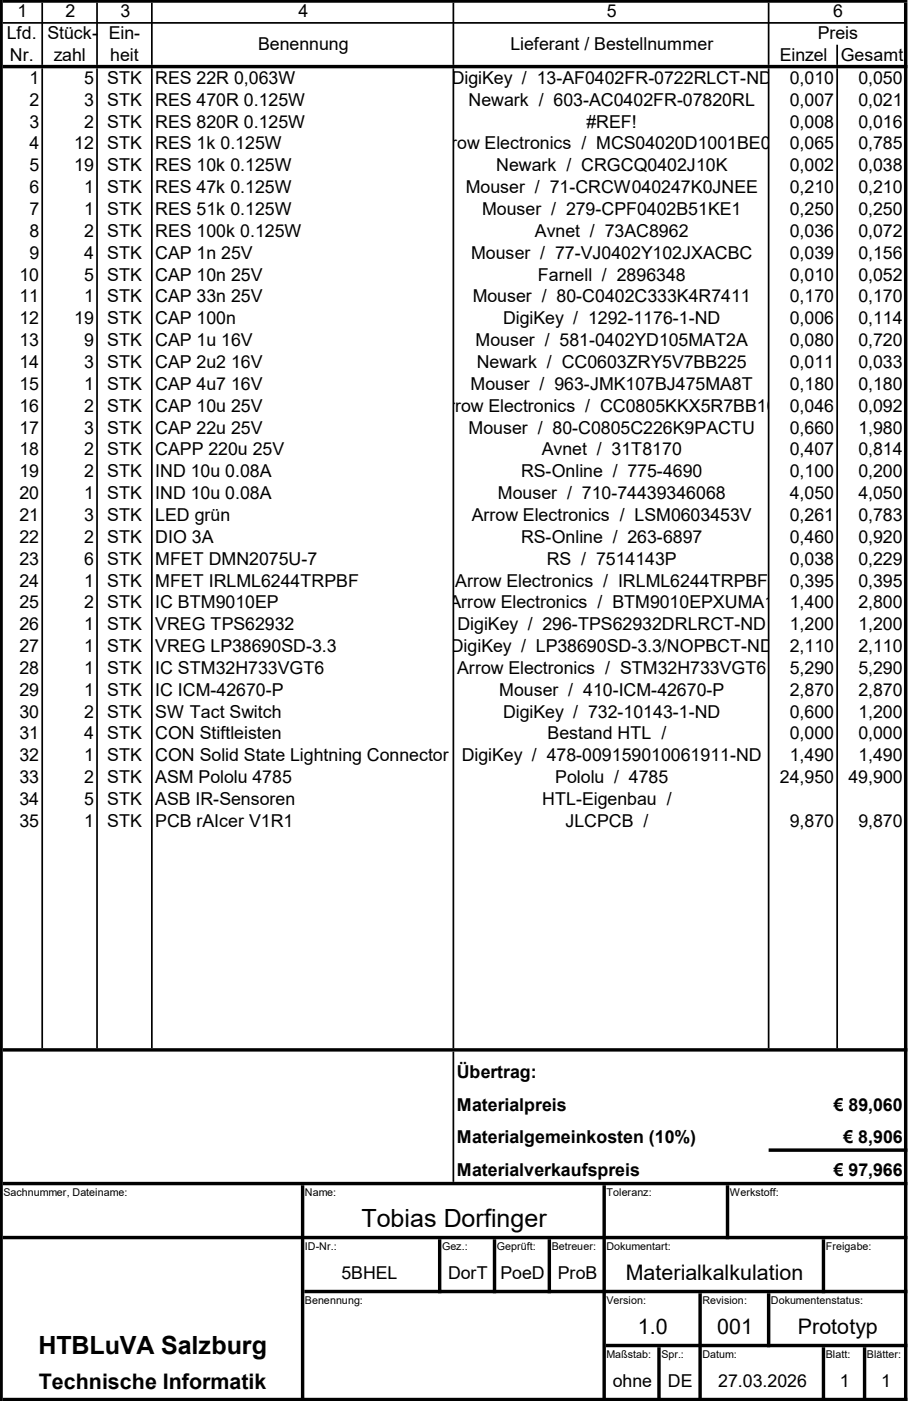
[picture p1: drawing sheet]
<svg xmlns="http://www.w3.org/2000/svg" width="179mm" height="277mm" viewBox="0 0 179 277" stroke-linecap="round" stroke-linejoin="round" font-family="sans-serif">
<defs><g id="words">
<g font-size="5">
<text x="71.5" y="242.6">Tobias Dorfinger</text>
<text x="7.6" y="267.5">HTBLuVA Salzburg</text>
</g>
<g font-size="4.2">
<text x="123.7" y="253">Materialkalkulation</text>
<text x="126.1" y="263.6">1.0</text>
<text x="141.8" y="263.6">001</text>
<text x="157.7" y="263.6">Prototyp</text>
<text x="7.7" y="274.4">Technische Informatik</text>
</g>
<g font-size="3.5">
<text x="3.5" y="3.4">1</text>
<text x="13" y="3.4">2</text>
<text x="23.8" y="3.4">3</text>
<text x="59" y="3.4">4</text>
<text x="120" y="3.4">5</text>
<text x="164.7" y="3.4">6</text>
<text x="1.4" y="7.7">Lfd.</text>
<text x="9.4" y="7.7">Stück-</text>
<text x="21.5" y="7.7">Ein-</text>
<text x="51" y="9.9">Benennung</text>
<text x="100.9" y="9.9">Lieferant / Bestellnummer</text>
<text x="161.6" y="7.7">Preis</text>
<text x="2" y="12.1">Nr.</text>
<text x="5.8" y="16.6">1</text>
<text x="10.6" y="12.1">zahl</text>
<text x="16.6" y="16.6">5</text>
<text x="21.2" y="16.6">STK</text>
<text x="21.8" y="12.1">heit</text>
<text x="30.7" y="16.6">RES 22R 0,063W</text>
<text x="89.3" y="16.6">DigiKey / 13-AF0402FR-0722RLCT-ND</text>
<text x="154.1" y="12.1">Einzel</text>
<text x="156.1" y="16.6">0,010</text>
<text x="166.2" y="12.1">Gesamt</text>
<text x="169.7" y="16.6">0,050</text>
<text x="5.8" y="20.9">2</text>
<text x="16.6" y="20.9">3</text>
<text x="21.2" y="20.9">STK</text>
<text x="30.7" y="20.9">RES 470R 0.125W</text>
<text x="92.6" y="20.9">Newark / 603-AC0402FR-07820RL</text>
<text x="156.1" y="20.9">0,007</text>
<text x="169.7" y="20.9">0,021</text>
<text x="5.8" y="25.2">3</text>
<text x="5.8" y="29.5">4</text>
<text x="14.7" y="29.5">12</text>
<text x="16.6" y="25.2">2</text>
<text x="21.2" y="29.5">STK</text>
<text x="21.2" y="25.2">STK</text>
<text x="30.7" y="25.2">RES 820R 0.125W</text>
<text x="30.7" y="29.5">RES 1k 0.125W</text>
<text x="85.7" y="29.5">Arrow Electronics / MCS04020D1001BE0000,065</text>
<text x="115.9" y="25.2">#REF!</text>
<text x="156.1" y="25.2">0,008</text>
<text x="169.7" y="25.2">0,016</text>
<text x="169.7" y="29.5">0,785</text>
<text x="5.8" y="33.9">5</text>
<text x="14.7" y="33.9">19</text>
<text x="21.2" y="33.9">STK</text>
<text x="30.7" y="33.9">RES 10k 0.125W</text>
<text x="98.1" y="33.9">Newark / CRGCQ0402J10K</text>
<text x="156.1" y="33.9">0,002</text>
<text x="169.7" y="33.9">0,038</text>
<text x="5.8" y="38.2">6</text>
<text x="16.6" y="38.2">1</text>
<text x="21.2" y="38.2">STK</text>
<text x="30.7" y="38.2">RES 47k 0.125W</text>
<text x="92.1" y="38.2">Mouser / 71-CRCW040247K0JNEE</text>
<text x="156.1" y="38.2">0,210</text>
<text x="169.7" y="38.2">0,210</text>
<text x="5.8" y="46.8">8</text>
<text x="5.8" y="42.5">7</text>
<text x="16.6" y="46.8">2</text>
<text x="16.6" y="42.5">1</text>
<text x="21.2" y="42.5">STK</text>
<text x="21.2" y="46.8">STK</text>
<text x="30.7" y="42.5">RES 51k 0.125W</text>
<text x="30.7" y="46.8">RES 100k 0.125W</text>
<text x="95.3" y="42.5">Mouser / 279-CPF0402B51KE1</text>
<text x="105.8" y="46.8">Avnet / 73AC8962</text>
<text x="156.1" y="46.8">0,036</text>
<text x="156.1" y="42.5">0,250</text>
<text x="169.7" y="42.5">0,250</text>
<text x="169.7" y="46.8">0,072</text>
<text x="5.8" y="51.1">9</text>
<text x="16.6" y="51.1">4</text>
<text x="21.2" y="51.1">STK</text>
<text x="30.7" y="51.1">CAP 1n 25V</text>
<text x="93.1" y="51.1">Mouser / 77-VJ0402Y102JXACBC</text>
<text x="156.1" y="51.1">0,039</text>
<text x="169.7" y="51.1">0,156</text>
<text x="3.9" y="55.4">10</text>
<text x="3.9" y="59.8">11</text>
<text x="16.6" y="55.4">5</text>
<text x="16.6" y="59.8">1</text>
<text x="21.2" y="59.8">STK</text>
<text x="21.2" y="55.4">STK</text>
<text x="30.7" y="55.4">CAP 10n 25V</text>
<text x="30.7" y="59.8">CAP 33n 25V</text>
<text x="93.4" y="59.8">Mouser / 80-C0402C333K4R7411</text>
<text x="106.3" y="55.4">Farnell / 2896348</text>
<text x="156.1" y="55.4">0,010</text>
<text x="156.1" y="59.8">0,170</text>
<text x="169.7" y="55.4">0,052</text>
<text x="169.7" y="59.8">0,170</text>
<text x="3.9" y="64.1">12</text>
<text x="14.7" y="64.1">19</text>
<text x="21.2" y="64.1">STK</text>
<text x="30.7" y="64.1">CAP 100n</text>
<text x="99.4" y="64.1">DigiKey / 1292-1176-1-ND</text>
<text x="156.1" y="64.1">0,006</text>
<text x="169.7" y="64.1">0,114</text>
<text x="3.9" y="68.4">13</text>
<text x="16.6" y="68.4">9</text>
<text x="21.2" y="68.4">STK</text>
<text x="30.7" y="68.4">CAP 1u 16V</text>
<text x="94" y="68.4">Mouser / 581-0402YD105MAT2A</text>
<text x="156.1" y="68.4">0,080</text>
<text x="169.7" y="68.4">0,720</text>
<text x="3.9" y="72.7">14</text>
<text x="3.9" y="77">15</text>
<text x="16.6" y="72.7">3</text>
<text x="16.6" y="77">1</text>
<text x="21.2" y="72.7">STK</text>
<text x="21.2" y="77">STK</text>
<text x="30.7" y="72.7">CAP 2u2 16V</text>
<text x="30.7" y="77">CAP 4u7 16V</text>
<text x="93" y="77">Mouser / 963-JMK107BJ475MA8T</text>
<text x="94.2" y="72.7">Newark / CC0603ZRY5V7BB225</text>
<text x="156.1" y="77">0,180</text>
<text x="156.1" y="72.7">0,011</text>
<text x="169.7" y="72.7">0,033</text>
<text x="169.7" y="77">0,180</text>
<text x="3.9" y="81.4">16</text>
<text x="16.6" y="81.4">2</text>
<text x="21.2" y="81.4">STK</text>
<text x="30.7" y="81.4">CAP 10u 25V</text>
<text x="86.4" y="81.4">Arrow Electronics / CC0805KKX5R7BB106</text>
<text x="156.1" y="81.4">0,046</text>
<text x="169.7" y="81.4">0,092</text>
<text x="3.9" y="85.7">17</text>
<text x="3.9" y="90">18</text>
<text x="16.6" y="85.7">3</text>
<text x="16.6" y="90">2</text>
<text x="21.2" y="90">STK</text>
<text x="21.2" y="85.7">STK</text>
<text x="30.7" y="85.7">CAP 22u 25V</text>
<text x="30.7" y="90">CAPP 220u 25V</text>
<text x="92.6" y="85.7">Mouser / 80-C0805C226K9PACTU</text>
<text x="107.1" y="90">Avnet / 31T8170</text>
<text x="156.1" y="85.7">0,660</text>
<text x="156.1" y="90">0,407</text>
<text x="169.7" y="85.7">1,980</text>
<text x="169.7" y="90">0,814</text>
<text x="3.9" y="94.3">19</text>
<text x="16.6" y="94.3">2</text>
<text x="21.2" y="94.3">STK</text>
<text x="30.7" y="94.3">IND 10u 0.08A</text>
<text x="103" y="94.3">RS-Online / 775-4690</text>
<text x="156.1" y="94.3">0,100</text>
<text x="169.7" y="94.3">0,200</text>
<text x="3.9" y="98.6">20</text>
<text x="16.6" y="98.6">1</text>
<text x="21.2" y="98.6">STK</text>
<text x="30.7" y="98.6">IND 10u 0.08A</text>
<text x="98.4" y="98.6">Mouser / 710-74439346068</text>
<text x="156.1" y="98.6">4,050</text>
<text x="169.7" y="98.6">4,050</text>
<text x="3.9" y="107.3">22</text>
<text x="3.9" y="102.9">21</text>
<text x="16.6" y="102.9">3</text>
<text x="16.6" y="107.3">2</text>
<text x="21.2" y="107.3">STK</text>
<text x="21.2" y="102.9">STK</text>
<text x="30.7" y="102.9">LED grün</text>
<text x="30.7" y="107.3">DIO 3A</text>
<text x="93.3" y="102.9">Arrow Electronics / LSM0603453V</text>
<text x="103" y="107.3">RS-Online / 263-6897</text>
<text x="156.1" y="102.9">0,261</text>
<text x="156.1" y="107.3">0,460</text>
<text x="169.7" y="102.9">0,783</text>
<text x="169.7" y="107.3">0,920</text>
<text x="3.9" y="111.6">23</text>
<text x="16.6" y="111.6">6</text>
<text x="21.2" y="111.6">STK</text>
<text x="30.7" y="111.6">MFET DMN2075U-7</text>
<text x="108.1" y="111.6">RS / 7514143P</text>
<text x="156.1" y="111.6">0,038</text>
<text x="169.7" y="111.6">0,229</text>
<text x="3.9" y="115.9">24</text>
<text x="16.6" y="115.9">1</text>
<text x="21.2" y="115.9">STK</text>
<text x="30.7" y="115.9">MFET IRLML6244TRPBF</text>
<text x="90" y="115.9">Arrow Electronics / IRLML6244TRPBF</text>
<text x="156.1" y="115.9">0,395</text>
<text x="169.7" y="115.9">0,395</text>
<text x="3.9" y="120.2">25</text>
<text x="3.9" y="124.5">26</text>
<text x="16.6" y="124.5">1</text>
<text x="16.6" y="120.2">2</text>
<text x="21.2" y="120.2">STK</text>
<text x="21.2" y="124.5">STK</text>
<text x="30.7" y="124.5">VREG TPS62932</text>
<text x="30.7" y="120.2">IC BTM9010EP</text>
<text x="88.9" y="120.2">Arrow Electronics / BTM9010EPXUMA1</text>
<text x="90.4" y="124.5">DigiKey / 296-TPS62932DRLRCT-ND</text>
<text x="156.1" y="120.2">1,400</text>
<text x="156.1" y="124.5">1,200</text>
<text x="169.7" y="124.5">1,200</text>
<text x="169.7" y="120.2">2,800</text>
<text x="3.9" y="128.9">27</text>
<text x="16.6" y="128.9">1</text>
<text x="21.2" y="128.9">STK</text>
<text x="30.7" y="128.9">VREG LP38690SD-3.3</text>
<text x="89.1" y="128.9">DigiKey / LP38690SD-3.3/NOPBCT-ND</text>
<text x="156.1" y="128.9">2,110</text>
<text x="169.7" y="128.9">2,110</text>
<text x="3.9" y="133.2">28</text>
<text x="3.9" y="137.5">29</text>
<text x="16.6" y="133.2">1</text>
<text x="16.6" y="137.5">1</text>
<text x="21.2" y="133.2">STK</text>
<text x="21.2" y="137.5">STK</text>
<text x="30.7" y="133.2">IC STM32H733VGT6</text>
<text x="30.7" y="137.5">IC ICM-42670-P</text>
<text x="90.4" y="133.2">Arrow Electronics / STM32H733VGT6</text>
<text x="98.7" y="137.5">Mouser / 410-ICM-42670-P</text>
<text x="156.1" y="137.5">2,870</text>
<text x="156.1" y="133.2">5,290</text>
<text x="169.7" y="133.2">5,290</text>
<text x="169.7" y="137.5">2,870</text>
<text x="3.9" y="141.8">30</text>
<text x="16.6" y="141.8">2</text>
<text x="21.2" y="141.8">STK</text>
<text x="30.7" y="141.8">SW Tact Switch</text>
<text x="99.4" y="141.8">DigiKey / 732-10143-1-ND</text>
<text x="156.1" y="141.8">0,600</text>
<text x="169.7" y="141.8">1,200</text>
<text x="3.9" y="146.1">31</text>
<text x="16.6" y="146.1">4</text>
<text x="21.2" y="146.1">STK</text>
<text x="30.7" y="146.1">CON Stiftleisten</text>
<text x="108.2" y="146.1">Bestand HTL /</text>
<text x="156.1" y="146.1">0,000</text>
<text x="169.7" y="146.1">0,000</text>
<text x="3.9" y="150.4">32</text>
<text x="3.9" y="154.8">33</text>
<text x="16.6" y="150.4">1</text>
<text x="16.6" y="154.8">2</text>
<text x="21.2" y="150.4">STK</text>
<text x="21.2" y="154.8">STK</text>
<text x="30.7" y="150.4">CON Solid State Lightning Connector</text>
<text x="30.7" y="154.8">ASM Pololu 4785</text>
<text x="91.3" y="150.4">DigiKey / 478-009159010061911-ND</text>
<text x="109.8" y="154.8">Pololu / 4785</text>
<text x="154.2" y="154.8">24,950</text>
<text x="156.1" y="150.4">1,490</text>
<text x="167.7" y="154.8">49,900</text>
<text x="169.7" y="150.4">1,490</text>
<text x="3.9" y="159.1">34</text>
<text x="16.6" y="159.1">5</text>
<text x="21.2" y="159.1">STK</text>
<text x="30.7" y="159.1">ASB IR-Sensoren</text>
<text x="107.2" y="159.1">HTL-Eigenbau /</text>
<text x="3.9" y="163.4">35</text>
<text x="16.6" y="163.4">1</text>
<text x="21.2" y="163.4">STK</text>
<text x="30.7" y="163.4">PCB rAIcer V1R1</text>
<text x="111.8" y="163.4">JLCPCB /</text>
<text x="156.1" y="163.4">9,870</text>
<text x="169.7" y="163.4">9,870</text>
<text x="90.3" y="213">Übertrag:</text>
<text x="90.3" y="219.6">Materialpreis</text>
<text x="164.8" y="219.6">€ 89,060</text>
<text x="90.3" y="225.8">Materialgemeinkosten (10%)</text>
<text x="166.8" y="225.8">€ 8,906</text>
<text x="90.3" y="232.4">Materialverkaufspreis</text>
<text x="164.8" y="232.4">€ 97,966</text>
<text x="67.5" y="252.7">5BHEL</text>
<text x="88.6" y="252.7">DorT</text>
<text x="98.9" y="252.7">PoeD</text>
<text x="110.3" y="252.7">ProB</text>
<text x="121.1" y="274.1">ohne</text>
<text x="132" y="274.1">DE</text>
<text x="142" y="274.1">27.03.2026</text>
<text x="166" y="274.1">1</text>
<text x="174.2" y="274.1">1</text>
</g>
<g font-size="2.1">
<text x=".7" y="236.3">Sachnummer, Dateiname:</text>
<text x="60.3" y="236.3">Name:</text>
<text x="119.9" y="236.3">Toleranz:</text>
<text x="144.3" y="236.3">Werkstoff:</text>
<text x="60.3" y="246.9">ID-Nr.:</text>
<text x="87.4" y="246.9">Gez.:</text>
<text x="98.2" y="246.9">Geprüft:</text>
<text x="109.1" y="246.9">Betreuer:</text>
<text x="119.9" y="246.9">Dokumentart:</text>
<text x="163.2" y="246.9">Freigabe:</text>
<text x="60.3" y="257.6">Benennung:</text>
<text x="119.9" y="257.6">Version:</text>
<text x="138.9" y="257.6">Revision:</text>
<text x="152.4" y="257.6">Dokumentenstatus:</text>
<text x="119.9" y="268.4">Maßstab:</text>
<text x="130.7" y="268.3">Spr.:</text>
<text x="138.9" y="268.3">Datum:</text>
<text x="163.2" y="268.3">Blatt:</text>
<text x="171.4" y="268.3">Blätter:</text>
</g>
</g></defs>
<g fill="#000">
<path d="M.6 0h178.8v.5h-178.8zM.6 4.4h178.1v.3h-178.1zM.6 12.8h178.8v.7h-178.8zM.6 207.1h178.8v.7h-178.8zM151.9 226.9h27.5v.7h-27.5zM.6 233.5h178.8v.7h-178.8zM.6 244.2h178.8v.7h-178.8zM60.2 254.9h119.2v.7h-119.2zM119.8 265.5h59.6v.7h-59.6zM.6 276.2h178.8v.7h-178.8z" fill-rule="evenodd"/>
<path d="M8.2 .5h.3v12.3h-.3zM19 .5h.3v12.3h-.3zM29.8 .5h.4v12.3h-.4zM89.5 .5h.3v12.3h-.3zM151.8 .5h.3v12.3h-.3zM165.3 8.8h.4v4h-.4zM89.5 13.5h.3v193.6h-.3zM151.8 13.5h.3v193.6h-.3zM162.4 244.9h.7v10.7h-.7zM0 0h.6v276.9h-.6zM8.2 13.5h.3v193.6h-.3zM19 13.5h.3v193.6h-.3zM29.8 13.5h.4v193.6h-.4zM89.5 207.8h.3v25.7h-.3zM151.6 255.6h.7v10.6h-.7zM178.7 .5h.7v276.4h-.7zM165.3 13.5h.4v193.6h-.4zM59.5 234.2h.7v42.7h-.7zM119.1 234.2h.7v42.7h-.7zM143.5 234.2h.6v10.7h-.6zM86.6 244.9h.7v10.7h-.7zM97.4 244.9h.7v10.7h-.7zM108.2 244.9h.7v10.7h-.7zM162.4 266.2h.7v10.7h-.7zM138.1 255.6h.6v21.3h-.6zM129.9 266.2h.7v10.7h-.7zM170.6 266.2h.6v10.7h-.6z" fill-rule="evenodd"/>
</g>
<use href="#words"/>
</svg>
